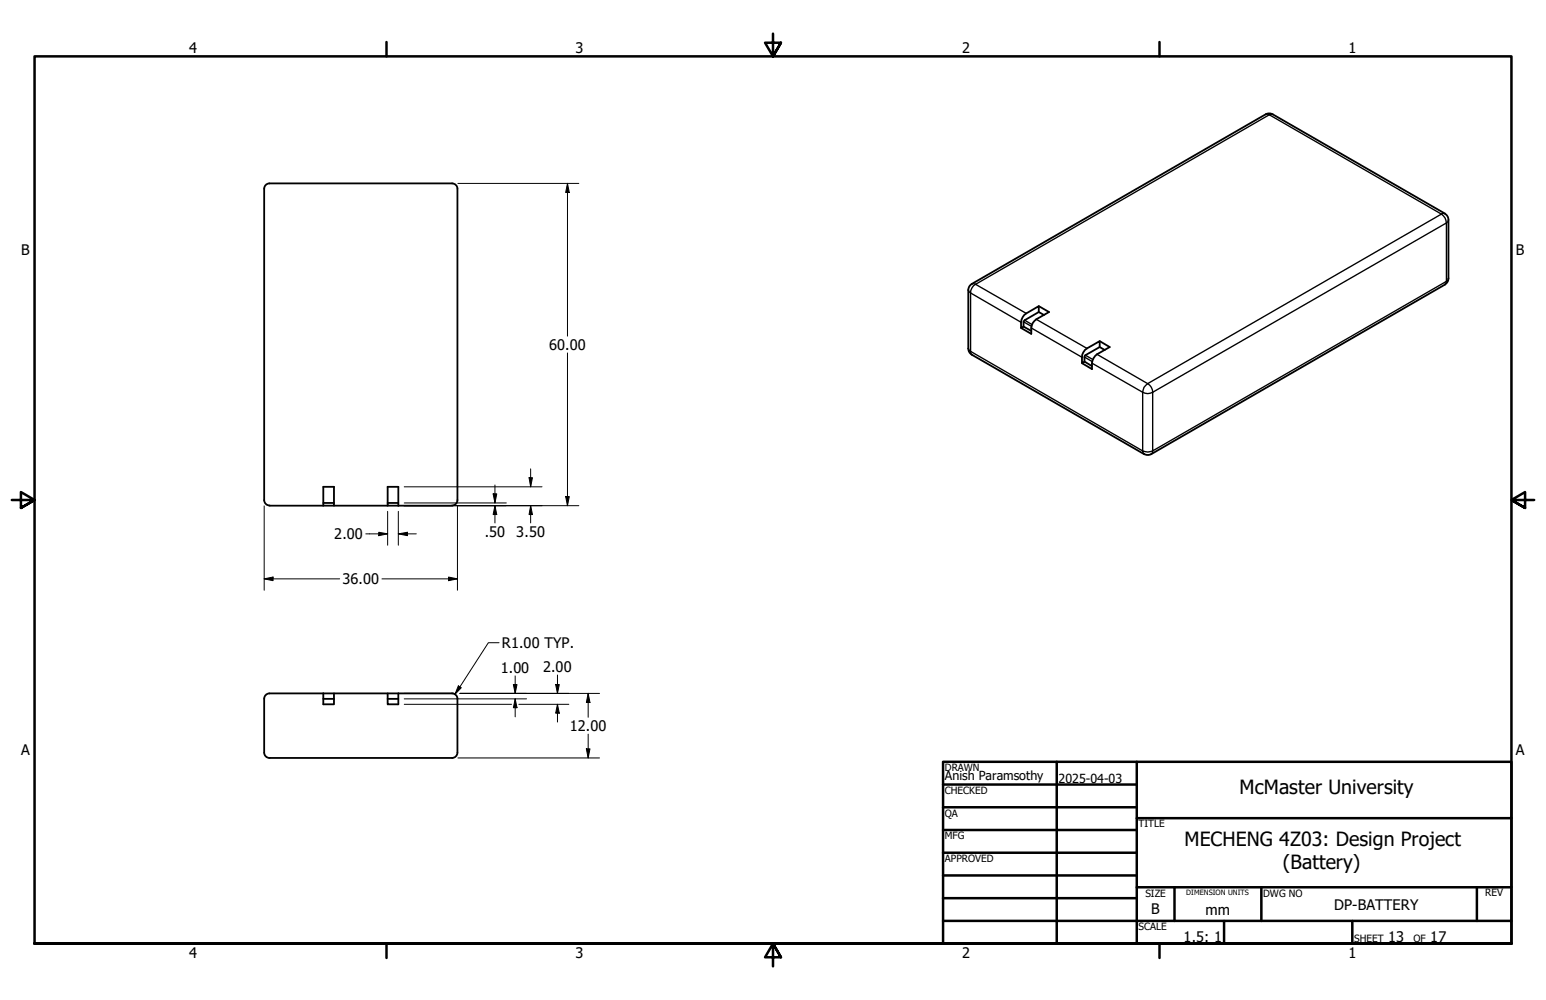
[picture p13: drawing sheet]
<svg xmlns="http://www.w3.org/2000/svg" width="432mm" height="279mm" viewBox="0 0 432 279" stroke-linecap="round" stroke-linejoin="round" font-family="sans-serif">
<defs><g id="words">
<g font-size="5.5">
<text x="346.2" y="221.9">McMaster University</text>
<text x="330.8" y="236.3">MECHENG 4Z03: Design Project</text>
<text x="358.3" y="242.9">(Battery)</text>
</g>
<g font-size="4.1">
<text x="52.8" y="14.7">4</text>
<text x="160.8" y="14.7">3</text>
<text x="268.7" y="14.7">2</text>
<text x="376.7" y="14.7">1</text>
<text x="5.9" y="71.4">B</text>
<text x="423.4" y="71.4">B</text>
<text x="153.4" y="97.7">60.00</text>
<text x="135.4" y="150">.50</text>
<text x="144.2" y="150">3.50</text>
<text x="93.3" y="150.7">2.00</text>
<text x="95.6" y="163.3">36.00</text>
<text x="140.2" y="181.1">R1.00 TYP.</text>
<text x="139.9" y="188">1.00</text>
<text x="151.7" y="187.8">2.00</text>
<text x="159.1" y="204.3">12.00</text>
<text x="5.9" y="211.1">A</text>
<text x="423.4" y="211.1">A</text>
<text x="321.6" y="255.4">B</text>
<text x="336.7" y="255.5">mm</text>
<text x="372.6" y="254.2">DP-BATTERY</text>
<text x="330.6" y="263.1">1.5: 1</text>
<text x="387.7" y="263.1">13</text>
<text x="399.5" y="263.1">17</text>
<text x="52.8" y="267.7">4</text>
<text x="160.8" y="267.7">3</text>
<text x="268.7" y="267.7">2</text>
<text x="376.7" y="267.7">1</text>
</g>
<g font-size="3.5">
<text x="263.9" y="218">Anish Paramsothy</text>
<text x="295.7" y="218.6">2025-04-03</text>
</g>
<g font-size="2.8">
<text x="263.9" y="215.4">DRAWN</text>
<text x="263.9" y="221.8">CHECKED</text>
<text x="263.9" y="228.2">QA</text>
<text x="318" y="231.1">TITLE</text>
<text x="263.9" y="234.5">MFG</text>
<text x="263.9" y="240.9">APPROVED</text>
<text x="319.9" y="250.5">SIZE</text>
<text x="352.8" y="250.5">DWG NO</text>
<text x="414.8" y="250.4">REV</text>
<text x="318" y="259.9">SCALE</text>
<text x="378.2" y="263.1">SHEET</text>
<text x="394.8" y="263.1">OF</text>
</g>
<text font-size="2" x="331.3" y="249.9">DIMENSION UNITS</text>
</g></defs>
<!-- layer: Visible (ANSI) -->
<g fill="none" stroke="#000" stroke-width=".51">
<path d="M353.5 32l.8-.3 1.2 .3M353.5 31.9l-82.1 47.4-.8 .9-.2 .9M355.5 31.9l48.4 28.1 .5 .6 .2 .8v16.4l-.4 1.1-.6 .6M73.8 52.8v87M126.3 51.2a1.49 1.49 0 0 1 1.5 1.5M126.3 51.2h-51a1.49 1.49 0 0 0-1.5 1.5M127.8 52.8v87M403.6 79.5l-82 47.4-.8 .2-1.2-.2M270.4 81v16.3M270.4 97.4l.4 1.2 .6 .5M271.5 99.1l48 27.8M285.9 91.2l2.1 1.3"/>
<path d="M286.1 88l4-2.5v1.7l-3.9 2.3-.3 .4v1.3l-.7 .4a4.2 4.2 0 0 1 .9-3.6zM290.1 85.5l2.9 1.7-3.6 2a3.7 3.7 0 0 0-1.4 4.1l-2.8-1.7M290.1 87.2l1.5 .8M307.1 95.3l2.8 1.7-3.5 2a4 4 0 0 0-1.4 4.1l-2.8-1.6M307.1 97l1.4 .8M302.9 101v-1.2l.2-.5 4-2.3v-1.7l-3.5 2a3.7 3.7 0 0 0-1.4 4.2l.7-.5 2.1 1.3M73.8 139.7a1.59 1.59 0 0 0 1.4 1.6h18.1v-5.3h-3v5.3M108.3 136h3v5.3h-3zM127.8 139.7a1.49 1.49 0 0 1-1.5 1.5M90.3 140.5h3M93.3 141.3h15M108.3 140.5h3"/>
<path d="M111.3 141.3h15M90.3 193.7v3.1h3v-3.1M90.3 193.7h21M90.3 193.7h-15a1.49 1.49 0 0 0-1.5 1.5v15M90.3 195.3h3M108.3 193.7v3.1h3v-3.1M108.3 195.3h3M111.3 193.7h15M126.3 193.7a1.49 1.49 0 0 1 1.5 1.5v15M73.8 210.3a1.49 1.49 0 0 0 1.5 1.5h51M127.8 210.3a1.49 1.49 0 0 1-1.5 1.5"/>
</g>
<!-- layer: Visible Narrow (ANSI) -->
<g fill="none" stroke="#000" stroke-width=".38">
<path d="M353.5 31.9h2M403.6 59.7l-1 .1a3 3 0 0 1 1.4 2.5M271.5 79.3l1 .1M272.5 79.4a2.81 2.81 0 0 0-1.4 2.5M272.5 79.4l82-47.3 48.1 27.7-82.1 47.4M272.5 79.4l14.1 8.2M404.6 61.5l-.2 .4-.4 .4M404.6 77.8l-1 1.7M270.4 81l.7 .9M270.4 97.3l.7 .9v.5l.4 .4M271.1 81.9v16.3l48.1 27.8v-16.4M271.1 81.9l14.1 8.1"/>
<path d="M285.9 89.9l2.2 1.3M286.2 89.5l2 1.2M288 91.6l14.2 8.2M289.4 89.2l14.2 8.1M302.9 99.8l2.2 1.2M303.1 99.3l2.1 1.2M306.4 99l14.1 8.2M305 101.5l14.2 8.1M320.5 107.2a2.81 2.81 0 0 0-1.3 2.4M320.5 107.2a2.81 2.81 0 0 1 1.4 2.4 2.75 2.75 0 0 1-2.7 0M321.9 109.6l82.1-47.3v16.3l-82.1 47.4zM319.5 126.9l-.3-.9a3.2 3.2 0 0 0 2.7 0v.5l-.3 .4"/>
</g>
<!-- layer: Border (ANSI) -->
<g fill="none" stroke="#000" stroke-width=".7">
<path d="M107.9 11.7v4M215.9 9.4v6.3l-2.2-3.8h4.4l-2.2 3.8 2.2-3.8M323.8 11.7v4M3.3 139.7h6.4l-3.9-2.2v4.4l3.9-2.2-3.9 2.2M428.5 139.7h-6.4l3.9-2.2v4.4l-3.9-2.2 3.9 2.2M263.4 212.9h158.7v50.8h-158.7zM263.4 219.2h54.1M295.1 212.9v50.8M317.5 212.9v50.8M263.4 225.6h54.1M263.4 231.9h54.1M263.4 238.3h54.1"/>
<path d="M317.5 228.6h104.6M263.4 244.6h54.1M263.4 251h54.1M263.4 257.3h158.7M317.5 247.9h104.6M328 247.9v9.4M341.9 257.3v6.4M352.3 247.9v9.4M377.7 257.3v6.4M412.5 247.9v9.4M9.7 263.7v-248h412.4v248h-412.4h412.4M107.9 263.7v4"/>
<path d="M218.1 267.5l-2.2-3.8 2.2 3.8h-4.4l2.2-3.8v6.3M323.8 263.7v4"/>
</g>
<!-- layer: Dimension (ANSI) -->
<g fill="none" stroke="#000" stroke-width=".28">
<path d="M127.9 51.2h33.8M158.5 51.2l.5 2.6h-1zM158.5 51.2v42.7M158.5 98.6v42.7M112.9 136h38.5M137.7 138h1l-.5 2.5zM138.2 135.5v5M147.8 133.5h.9l-.5 2.5zM148.2 131v5M158 138.7h1l-.5 2.6zM73.8 141.4v23.5M102.2 149.2h6.1"/>
<path d="M105.8 148.7l2.5 .5-2.5 .5zM108.3 142.9v9.4M111.3 149.2l2.5-.5v1zM111.3 149.2h5M111.3 142.9v9.4M112.9 141.3h48.8M112.9 140.5h28.5M127.8 141.4v23.5M138.2 141.3l.5 2.5h-1zM138.2 141.3v4.8M148.2 141.3l.5 2.5h-.9zM148.2 141.3v4.8"/>
<path d="M73.8 161.7l2.5-.5v1zM73.8 161.7h21.1M106.7 161.7h21.1M125.3 161.2l2.5 .5-2.5 .5zM139.4 179.6h-3l-9.3 14.4M112.9 193.7h14M112.9 195.3h34.2M112.9 196.8h30M128 191.6l.8 .6-1.7 1.8zM128.5 193.7h38.9M143.4 191.3h1l-.5 2.4zM143.9 195.3l.5 2.4h-1z"/>
<path d="M143.9 188.8v4.9M143.9 195.3v5M144.9 196.8h14M155.2 191.3h1l-.5 2.4zM155.7 196.8l.5 2.5h-1zM155.7 188.6v5.1M155.7 196.8v4.9M164.3 193.7l.5 2.6h-1zM164.3 193.7v6.7M127.9 211.8h39.5M163.8 209.2h1l-.5 2.6zM164.3 205.1v6.7"/>
</g>
<g fill="#000">
<path d="M158.5 51.2l.5 2.6h-1zM137.7 138h1l-.5 2.5zM147.8 133.5h.9l-.5 2.5zM158 138.7h1l-.5 2.6zM105.8 148.7l2.5 .5-2.5 .5zM111.3 149.2l2.5-.5v1zM138.2 141.3l.5 2.5h-1zM148.2 141.3l.5 2.5h-.9zM73.8 161.7l2.5-.5v1zM125.3 161.2l2.5 .5-2.5 .5zM128 191.6l.8 .6-1.7 1.8zM143.4 191.3h1l-.5 2.4z"/>
<path d="M143.9 195.3l.5 2.4h-1zM155.2 191.3h1l-.5 2.4zM155.7 196.8l.5 2.5h-1zM164.3 193.7l.5 2.6h-1zM163.8 209.2h1l-.5 2.6z"/>
</g>
<use href="#words"/>
</svg>
